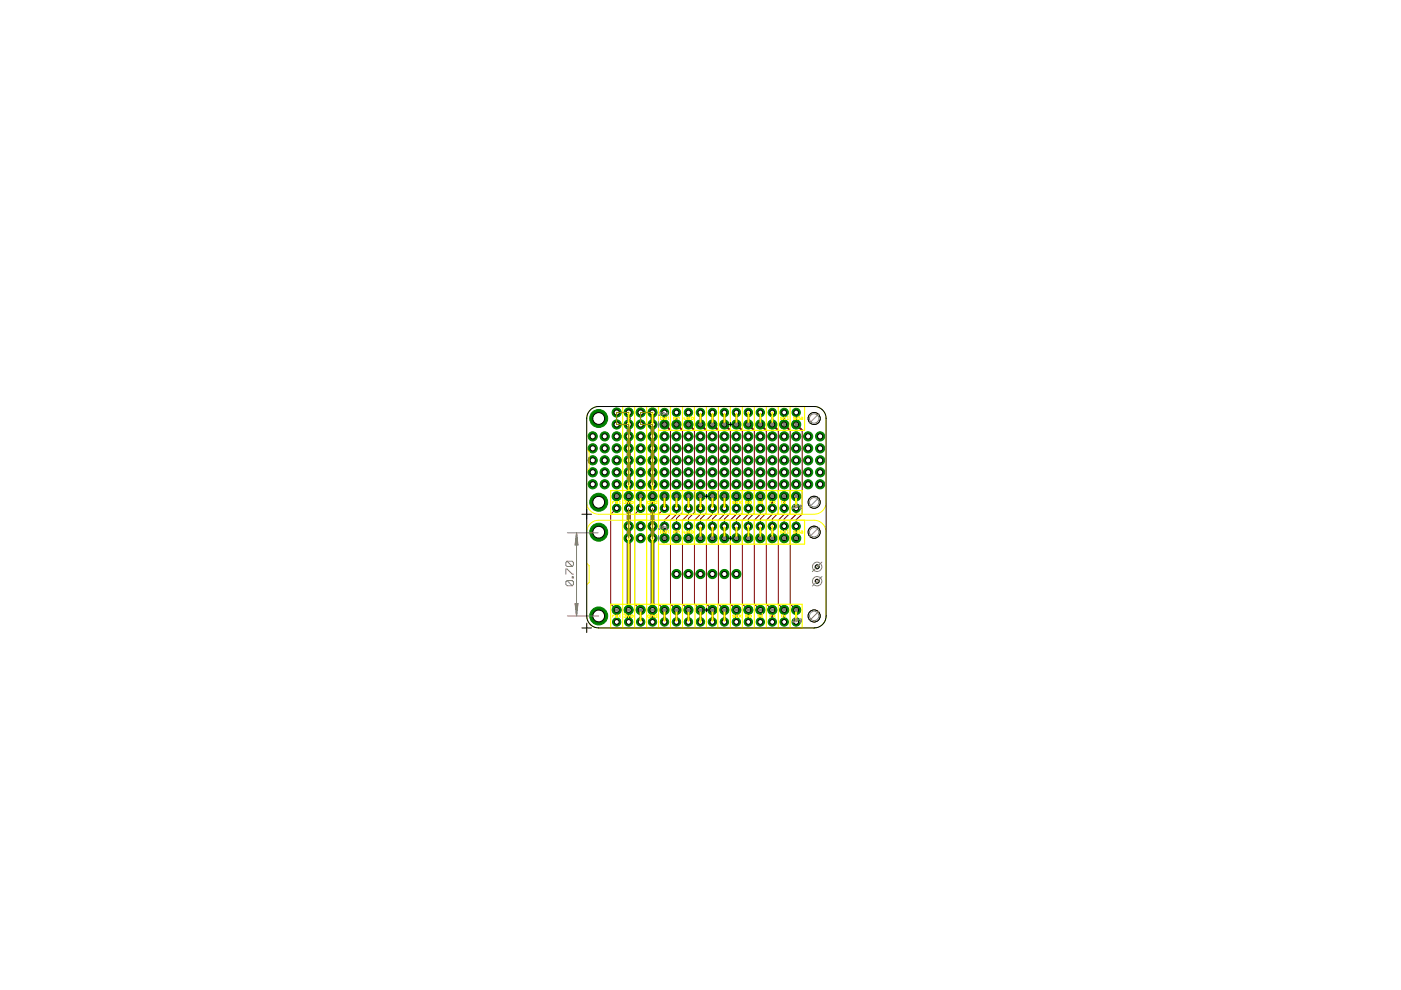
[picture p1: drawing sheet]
<svg xmlns="http://www.w3.org/2000/svg" width="297mm" height="210mm" viewBox="0 0 297 210" stroke-linecap="round" stroke-linejoin="round" font-family="sans-serif">
<g fill="none" stroke="#800000" stroke-width=".42">
<path d="M140.9 87.5v2.5l1.3 1.2M143.4 87.5v2.5l1.3 1.2M146 87.5v2.5l1.2 1.2M148.5 87.5v2.5l1.3 1.2M151 87.5v2.5l1.3 1.2M153.6 87.5v2.5l1.3 1.2M156.1 87.5v2.5l1.3 1.2M158.7 87.5v2.5l1.2 1.2M161.2 87.5v2.5l1.3 1.2M163.7 87.5v2.5l1.3 1.2M166.3 87.5v2.5l1.2 1.2M168.8 87.5v2.5l1.3 1.2"/>
<path d="M130.7 105.2v2.6M135.8 105.2v2.6M140.9 105.2v2.6M140.9 111.6v2.5M143.4 105.2v2.6M143.4 111.6v2.5M146 105.2v2.6M146 111.6v2.5M148.5 105.2v2.6M148.5 111.6v2.5M151 105.2v2.6M151 111.6v2.5"/>
<path d="M153.6 105.2v2.6M153.6 111.6v2.5M156.1 105.2v2.6M156.1 111.6v2.5M158.7 105.2v2.6M158.7 111.6v2.5M161.2 105.2v2.6M161.2 111.6v2.5M163.7 105.2v2.6M163.7 112.1v2M166.3 105.2v2.6M166.3 111.6v2.5"/>
<path d="M168.8 105.2v2.6M168.8 111.6v2.5M130.7 129.3v2.6M135.8 129.3v2.6M140.9 129.3v2.6M143.4 129.3v2.6M146 129.3v2.6M148.5 129.3v2.6M151 129.3v2.6M153.6 129.3v2.6M156.1 129.3v2.6M158.7 129.3v2.6"/>
<path d="M161.2 129.3v2.6M163.7 129.3v2.6M166.3 129.3v2.6M168.8 129.3v2.6"/>
</g>
<g fill="none" stroke="#800000" stroke-width=".21">
<path d="M142.2 91.2v17.8l-1.3 1.3v1.3M144.7 91.2v17.4l-1.3 1.3v1.7M147.2 91.2v17.4l-1.2 1.3v1.7M149.8 91.2v17.6l-1.3 1.2v1.6M152.3 91.2v17.6l-1.3 1.2v1.6M154.9 91.2v17.6l-1.3 1.2v1.6M157.4 91.2v17.6l-1.3 1.2v1.6M159.9 91.2v17.6l-1.2 1.2v1.6M162.5 91.2v17.6l-1.3 1.2v1.6M165 91.2v17.6l-1.3 1.2v2.1M167.5 91.2v17.6l-1.2 1.2v1.6M170.1 91.2v17.8l-1.3 1.2v1.4"/>
<path d="M130.7 107.8l-1.2 1.2v19.1l1.2 1.2M135.8 107.8l-1.2 1.2v19.1l1.2 1.2M140.9 107.8l-1.3 1.2v19.1l1.3 1.2M143.4 107.8v1.2l-1.2 1.3v17.8l1.2 1.2M146 107.8v1.2l-1.3 1.3v17.8l1.3 1.2M148.5 107.8v1.2l-1.3 1.3v17.8l1.3 1.2M151 107.8v1.2l-1.2 1.3v17.8l1.2 1.2M153.6 107.8v1.2l-1.3 1.3v17.8l1.3 1.2M156.1 107.8v1.2l-1.2 1.3v17.8l1.2 1.2M158.7 107.8v1.2l-1.3 1.3v17.8l1.3 1.2M161.2 107.8v1.2l-1.3 1.3v17.8l1.3 1.2M163.7 107.8v1.2l-1.2 1.3v17.8l1.2 1.2"/>
<path d="M166.3 107.8v1.2l-1.3 1.3v17.8l1.3 1.2M168.8 107.8v1.2l-1.3 1.3v17.8l1.3 1.2"/>
</g>
<path d="M133.3 87.5v44.4M138.3 87.5v44.4" fill="none" stroke="#800000" stroke-width=".83"/>
<circle cx="126.9" cy="112.8" r="1.91" fill="#008000" stroke="#008000" stroke-width=".21"/>
<circle cx="126.9" cy="112.8" r="1.25" fill="#fff" stroke="#000" stroke-width=".21"/>
<circle cx="126.9" cy="130.6" r="1.91" fill="#008000" stroke="#008000" stroke-width=".21"/>
<circle cx="126.9" cy="130.6" r="1.25" fill="#fff" stroke="#000" stroke-width=".21"/>
<circle cx="140.9" cy="111.6" r=".89" fill="#008000" stroke="#008000" stroke-width=".21"/>
<circle cx="140.9" cy="111.6" r=".51" fill="#fff" stroke="#000" stroke-width=".21"/>
<circle cx="143.4" cy="111.6" r=".89" fill="#008000" stroke="#008000" stroke-width=".21"/>
<circle cx="143.4" cy="111.6" r=".51" fill="#fff" stroke="#000" stroke-width=".21"/>
<circle cx="146" cy="111.6" r=".89" fill="#008000" stroke="#008000" stroke-width=".21"/>
<circle cx="146" cy="111.6" r=".51" fill="#fff" stroke="#000" stroke-width=".21"/>
<circle cx="148.5" cy="111.6" r=".89" fill="#008000" stroke="#008000" stroke-width=".21"/>
<circle cx="148.5" cy="111.6" r=".51" fill="#fff" stroke="#000" stroke-width=".21"/>
<circle cx="151" cy="111.6" r=".89" fill="#008000" stroke="#008000" stroke-width=".21"/>
<circle cx="151" cy="111.6" r=".51" fill="#fff" stroke="#000" stroke-width=".21"/>
<circle cx="153.6" cy="111.6" r=".89" fill="#008000" stroke="#008000" stroke-width=".21"/>
<circle cx="153.6" cy="111.6" r=".51" fill="#fff" stroke="#000" stroke-width=".21"/>
<circle cx="156.1" cy="111.6" r=".89" fill="#008000" stroke="#008000" stroke-width=".21"/>
<circle cx="156.1" cy="111.6" r=".51" fill="#fff" stroke="#000" stroke-width=".21"/>
<circle cx="158.7" cy="111.6" r=".89" fill="#008000" stroke="#008000" stroke-width=".21"/>
<circle cx="158.7" cy="111.6" r=".51" fill="#fff" stroke="#000" stroke-width=".21"/>
<circle cx="161.2" cy="111.6" r=".89" fill="#008000" stroke="#008000" stroke-width=".21"/>
<circle cx="161.2" cy="111.6" r=".51" fill="#fff" stroke="#000" stroke-width=".21"/>
<circle cx="163.7" cy="111.6" r=".89" fill="#008000" stroke="#008000" stroke-width=".21"/>
<circle cx="163.7" cy="111.6" r=".51" fill="#fff" stroke="#000" stroke-width=".21"/>
<circle cx="166.3" cy="111.6" r=".89" fill="#008000" stroke="#008000" stroke-width=".21"/>
<circle cx="166.3" cy="111.6" r=".51" fill="#fff" stroke="#000" stroke-width=".21"/>
<circle cx="168.8" cy="111.6" r=".89" fill="#008000" stroke="#008000" stroke-width=".21"/>
<circle cx="168.8" cy="111.6" r=".51" fill="#fff" stroke="#000" stroke-width=".21"/>
<circle cx="140.9" cy="131.9" r=".89" fill="#008000" stroke="#008000" stroke-width=".21"/>
<circle cx="140.9" cy="131.9" r=".51" fill="#fff" stroke="#000" stroke-width=".21"/>
<circle cx="143.4" cy="131.9" r=".89" fill="#008000" stroke="#008000" stroke-width=".21"/>
<circle cx="143.4" cy="131.9" r=".51" fill="#fff" stroke="#000" stroke-width=".21"/>
<circle cx="146" cy="131.9" r=".89" fill="#008000" stroke="#008000" stroke-width=".21"/>
<circle cx="146" cy="131.9" r=".51" fill="#fff" stroke="#000" stroke-width=".21"/>
<circle cx="148.5" cy="131.9" r=".89" fill="#008000" stroke="#008000" stroke-width=".21"/>
<circle cx="148.5" cy="131.9" r=".51" fill="#fff" stroke="#000" stroke-width=".21"/>
<circle cx="151" cy="131.9" r=".89" fill="#008000" stroke="#008000" stroke-width=".21"/>
<circle cx="151" cy="131.9" r=".51" fill="#fff" stroke="#000" stroke-width=".21"/>
<circle cx="153.6" cy="131.9" r=".89" fill="#008000" stroke="#008000" stroke-width=".21"/>
<circle cx="153.6" cy="131.9" r=".51" fill="#fff" stroke="#000" stroke-width=".21"/>
<circle cx="156.1" cy="131.9" r=".89" fill="#008000" stroke="#008000" stroke-width=".21"/>
<circle cx="156.1" cy="131.9" r=".51" fill="#fff" stroke="#000" stroke-width=".21"/>
<circle cx="158.7" cy="131.9" r=".89" fill="#008000" stroke="#008000" stroke-width=".21"/>
<circle cx="158.7" cy="131.9" r=".51" fill="#fff" stroke="#000" stroke-width=".21"/>
<circle cx="161.2" cy="131.9" r=".89" fill="#008000" stroke="#008000" stroke-width=".21"/>
<circle cx="161.2" cy="131.9" r=".51" fill="#fff" stroke="#000" stroke-width=".21"/>
<circle cx="163.7" cy="131.9" r=".89" fill="#008000" stroke="#008000" stroke-width=".21"/>
<circle cx="163.7" cy="131.9" r=".51" fill="#fff" stroke="#000" stroke-width=".21"/>
<circle cx="166.3" cy="131.9" r=".89" fill="#008000" stroke="#008000" stroke-width=".21"/>
<circle cx="166.3" cy="131.9" r=".51" fill="#fff" stroke="#000" stroke-width=".21"/>
<circle cx="168.8" cy="131.9" r=".89" fill="#008000" stroke="#008000" stroke-width=".21"/>
<circle cx="168.8" cy="131.9" r=".51" fill="#fff" stroke="#000" stroke-width=".21"/>
<circle cx="138.3" cy="131.9" r=".89" fill="#008000" stroke="#008000" stroke-width=".21"/>
<circle cx="138.3" cy="131.9" r=".51" fill="#fff" stroke="#000" stroke-width=".21"/>
<circle cx="135.8" cy="131.9" r=".89" fill="#008000" stroke="#008000" stroke-width=".21"/>
<circle cx="135.8" cy="131.9" r=".51" fill="#fff" stroke="#000" stroke-width=".21"/>
<circle cx="133.3" cy="131.9" r=".89" fill="#008000" stroke="#008000" stroke-width=".21"/>
<circle cx="133.3" cy="131.9" r=".51" fill="#fff" stroke="#000" stroke-width=".21"/>
<circle cx="130.7" cy="131.9" r=".89" fill="#008000" stroke="#008000" stroke-width=".21"/>
<circle cx="130.7" cy="131.9" r=".51" fill="#fff" stroke="#000" stroke-width=".21"/>
<circle cx="168.8" cy="129.3" r=".97" fill="#008000" stroke="#008000" stroke-width=".21"/>
<circle cx="168.8" cy="129.3" r=".51" fill="#fff" stroke="#000" stroke-width=".21"/>
<circle cx="166.3" cy="129.3" r=".97" fill="#008000" stroke="#008000" stroke-width=".21"/>
<circle cx="166.3" cy="129.3" r=".51" fill="#fff" stroke="#000" stroke-width=".21"/>
<circle cx="163.7" cy="129.3" r=".97" fill="#008000" stroke="#008000" stroke-width=".21"/>
<circle cx="163.7" cy="129.3" r=".51" fill="#fff" stroke="#000" stroke-width=".21"/>
<circle cx="161.2" cy="129.3" r=".97" fill="#008000" stroke="#008000" stroke-width=".21"/>
<circle cx="161.2" cy="129.3" r=".51" fill="#fff" stroke="#000" stroke-width=".21"/>
<circle cx="158.7" cy="129.3" r=".97" fill="#008000" stroke="#008000" stroke-width=".21"/>
<circle cx="158.7" cy="129.3" r=".51" fill="#fff" stroke="#000" stroke-width=".21"/>
<circle cx="156.1" cy="129.3" r=".97" fill="#008000" stroke="#008000" stroke-width=".21"/>
<circle cx="156.1" cy="129.3" r=".51" fill="#fff" stroke="#000" stroke-width=".21"/>
<circle cx="153.6" cy="129.3" r=".97" fill="#008000" stroke="#008000" stroke-width=".21"/>
<circle cx="153.6" cy="129.3" r=".51" fill="#fff" stroke="#000" stroke-width=".21"/>
<circle cx="151" cy="129.3" r=".97" fill="#008000" stroke="#008000" stroke-width=".21"/>
<circle cx="151" cy="129.3" r=".51" fill="#fff" stroke="#000" stroke-width=".21"/>
<circle cx="148.5" cy="129.3" r=".97" fill="#008000" stroke="#008000" stroke-width=".21"/>
<circle cx="148.5" cy="129.3" r=".51" fill="#fff" stroke="#000" stroke-width=".21"/>
<circle cx="146" cy="129.3" r=".97" fill="#008000" stroke="#008000" stroke-width=".21"/>
<circle cx="146" cy="129.3" r=".51" fill="#fff" stroke="#000" stroke-width=".21"/>
<circle cx="143.4" cy="129.3" r=".97" fill="#008000" stroke="#008000" stroke-width=".21"/>
<circle cx="143.4" cy="129.3" r=".51" fill="#fff" stroke="#000" stroke-width=".21"/>
<circle cx="140.9" cy="129.3" r=".97" fill="#008000" stroke="#008000" stroke-width=".21"/>
<circle cx="140.9" cy="129.3" r=".51" fill="#fff" stroke="#000" stroke-width=".21"/>
<circle cx="138.3" cy="129.3" r=".97" fill="#008000" stroke="#008000" stroke-width=".21"/>
<circle cx="138.3" cy="129.3" r=".51" fill="#fff" stroke="#000" stroke-width=".21"/>
<circle cx="135.8" cy="129.3" r=".97" fill="#008000" stroke="#008000" stroke-width=".21"/>
<circle cx="135.8" cy="129.3" r=".51" fill="#fff" stroke="#000" stroke-width=".21"/>
<circle cx="133.3" cy="129.3" r=".97" fill="#008000" stroke="#008000" stroke-width=".21"/>
<circle cx="133.3" cy="129.3" r=".51" fill="#fff" stroke="#000" stroke-width=".21"/>
<circle cx="130.7" cy="129.3" r=".97" fill="#008000" stroke="#008000" stroke-width=".21"/>
<circle cx="130.7" cy="129.3" r=".51" fill="#fff" stroke="#000" stroke-width=".21"/>
<circle cx="140.9" cy="114.1" r=".97" fill="#008000" stroke="#008000" stroke-width=".21"/>
<circle cx="140.9" cy="114.1" r=".51" fill="#fff" stroke="#000" stroke-width=".21"/>
<circle cx="143.4" cy="114.1" r=".97" fill="#008000" stroke="#008000" stroke-width=".21"/>
<circle cx="143.4" cy="114.1" r=".51" fill="#fff" stroke="#000" stroke-width=".21"/>
<circle cx="146" cy="114.1" r=".97" fill="#008000" stroke="#008000" stroke-width=".21"/>
<circle cx="146" cy="114.1" r=".51" fill="#fff" stroke="#000" stroke-width=".21"/>
<circle cx="148.5" cy="114.1" r=".97" fill="#008000" stroke="#008000" stroke-width=".21"/>
<circle cx="148.5" cy="114.1" r=".51" fill="#fff" stroke="#000" stroke-width=".21"/>
<circle cx="151" cy="114.1" r=".97" fill="#008000" stroke="#008000" stroke-width=".21"/>
<circle cx="151" cy="114.1" r=".51" fill="#fff" stroke="#000" stroke-width=".21"/>
<circle cx="153.6" cy="114.1" r=".97" fill="#008000" stroke="#008000" stroke-width=".21"/>
<circle cx="153.6" cy="114.1" r=".51" fill="#fff" stroke="#000" stroke-width=".21"/>
<circle cx="156.1" cy="114.1" r=".97" fill="#008000" stroke="#008000" stroke-width=".21"/>
<circle cx="156.1" cy="114.1" r=".51" fill="#fff" stroke="#000" stroke-width=".21"/>
<circle cx="158.7" cy="114.1" r=".97" fill="#008000" stroke="#008000" stroke-width=".21"/>
<circle cx="158.7" cy="114.1" r=".51" fill="#fff" stroke="#000" stroke-width=".21"/>
<circle cx="161.2" cy="114.1" r=".97" fill="#008000" stroke="#008000" stroke-width=".21"/>
<circle cx="161.2" cy="114.1" r=".51" fill="#fff" stroke="#000" stroke-width=".21"/>
<circle cx="163.7" cy="114.1" r=".97" fill="#008000" stroke="#008000" stroke-width=".21"/>
<circle cx="163.7" cy="114.1" r=".51" fill="#fff" stroke="#000" stroke-width=".21"/>
<circle cx="166.3" cy="114.1" r=".97" fill="#008000" stroke="#008000" stroke-width=".21"/>
<circle cx="166.3" cy="114.1" r=".51" fill="#fff" stroke="#000" stroke-width=".21"/>
<circle cx="168.8" cy="114.1" r=".97" fill="#008000" stroke="#008000" stroke-width=".21"/>
<circle cx="168.8" cy="114.1" r=".51" fill="#fff" stroke="#000" stroke-width=".21"/>
<circle cx="126.9" cy="88.7" r="1.91" fill="#008000" stroke="#008000" stroke-width=".21"/>
<circle cx="126.9" cy="88.7" r="1.25" fill="#fff" stroke="#000" stroke-width=".21"/>
<circle cx="126.9" cy="106.5" r="1.91" fill="#008000" stroke="#008000" stroke-width=".21"/>
<circle cx="126.9" cy="106.5" r="1.25" fill="#fff" stroke="#000" stroke-width=".21"/>
<circle cx="140.9" cy="87.5" r=".89" fill="#008000" stroke="#008000" stroke-width=".21"/>
<circle cx="140.9" cy="87.5" r=".51" fill="#fff" stroke="#000" stroke-width=".21"/>
<circle cx="143.4" cy="87.5" r=".89" fill="#008000" stroke="#008000" stroke-width=".21"/>
<circle cx="143.4" cy="87.5" r=".51" fill="#fff" stroke="#000" stroke-width=".21"/>
<circle cx="146" cy="87.5" r=".89" fill="#008000" stroke="#008000" stroke-width=".21"/>
<circle cx="146" cy="87.5" r=".51" fill="#fff" stroke="#000" stroke-width=".21"/>
<circle cx="148.5" cy="87.5" r=".89" fill="#008000" stroke="#008000" stroke-width=".21"/>
<circle cx="148.5" cy="87.5" r=".51" fill="#fff" stroke="#000" stroke-width=".21"/>
<circle cx="151" cy="87.5" r=".89" fill="#008000" stroke="#008000" stroke-width=".21"/>
<circle cx="151" cy="87.5" r=".51" fill="#fff" stroke="#000" stroke-width=".21"/>
<circle cx="153.6" cy="87.5" r=".89" fill="#008000" stroke="#008000" stroke-width=".21"/>
<circle cx="153.6" cy="87.5" r=".51" fill="#fff" stroke="#000" stroke-width=".21"/>
<circle cx="156.1" cy="87.5" r=".89" fill="#008000" stroke="#008000" stroke-width=".21"/>
<circle cx="156.1" cy="87.5" r=".51" fill="#fff" stroke="#000" stroke-width=".21"/>
<circle cx="158.7" cy="87.5" r=".89" fill="#008000" stroke="#008000" stroke-width=".21"/>
<circle cx="158.7" cy="87.5" r=".51" fill="#fff" stroke="#000" stroke-width=".21"/>
<circle cx="161.2" cy="87.5" r=".89" fill="#008000" stroke="#008000" stroke-width=".21"/>
<circle cx="161.2" cy="87.5" r=".51" fill="#fff" stroke="#000" stroke-width=".21"/>
<circle cx="163.7" cy="87.5" r=".89" fill="#008000" stroke="#008000" stroke-width=".21"/>
<circle cx="163.7" cy="87.5" r=".51" fill="#fff" stroke="#000" stroke-width=".21"/>
<circle cx="166.3" cy="87.5" r=".89" fill="#008000" stroke="#008000" stroke-width=".21"/>
<circle cx="166.3" cy="87.5" r=".51" fill="#fff" stroke="#000" stroke-width=".21"/>
<circle cx="168.8" cy="87.5" r=".89" fill="#008000" stroke="#008000" stroke-width=".21"/>
<circle cx="168.8" cy="87.5" r=".51" fill="#fff" stroke="#000" stroke-width=".21"/>
<circle cx="140.9" cy="107.8" r=".89" fill="#008000" stroke="#008000" stroke-width=".21"/>
<circle cx="140.9" cy="107.8" r=".51" fill="#fff" stroke="#000" stroke-width=".21"/>
<circle cx="143.4" cy="107.8" r=".89" fill="#008000" stroke="#008000" stroke-width=".21"/>
<circle cx="143.4" cy="107.8" r=".51" fill="#fff" stroke="#000" stroke-width=".21"/>
<circle cx="146" cy="107.8" r=".89" fill="#008000" stroke="#008000" stroke-width=".21"/>
<circle cx="146" cy="107.8" r=".51" fill="#fff" stroke="#000" stroke-width=".21"/>
<circle cx="148.5" cy="107.8" r=".89" fill="#008000" stroke="#008000" stroke-width=".21"/>
<circle cx="148.5" cy="107.8" r=".51" fill="#fff" stroke="#000" stroke-width=".21"/>
<circle cx="151" cy="107.8" r=".89" fill="#008000" stroke="#008000" stroke-width=".21"/>
<circle cx="151" cy="107.8" r=".51" fill="#fff" stroke="#000" stroke-width=".21"/>
<circle cx="153.6" cy="107.8" r=".89" fill="#008000" stroke="#008000" stroke-width=".21"/>
<circle cx="153.6" cy="107.8" r=".51" fill="#fff" stroke="#000" stroke-width=".21"/>
<circle cx="156.1" cy="107.8" r=".89" fill="#008000" stroke="#008000" stroke-width=".21"/>
<circle cx="156.1" cy="107.8" r=".51" fill="#fff" stroke="#000" stroke-width=".21"/>
<circle cx="158.7" cy="107.8" r=".89" fill="#008000" stroke="#008000" stroke-width=".21"/>
<circle cx="158.7" cy="107.8" r=".51" fill="#fff" stroke="#000" stroke-width=".21"/>
<circle cx="161.2" cy="107.8" r=".89" fill="#008000" stroke="#008000" stroke-width=".21"/>
<circle cx="161.2" cy="107.8" r=".51" fill="#fff" stroke="#000" stroke-width=".21"/>
<circle cx="163.7" cy="107.8" r=".89" fill="#008000" stroke="#008000" stroke-width=".21"/>
<circle cx="163.7" cy="107.8" r=".51" fill="#fff" stroke="#000" stroke-width=".21"/>
<circle cx="166.3" cy="107.8" r=".89" fill="#008000" stroke="#008000" stroke-width=".21"/>
<circle cx="166.3" cy="107.8" r=".51" fill="#fff" stroke="#000" stroke-width=".21"/>
<circle cx="168.8" cy="107.8" r=".89" fill="#008000" stroke="#008000" stroke-width=".21"/>
<circle cx="168.8" cy="107.8" r=".51" fill="#fff" stroke="#000" stroke-width=".21"/>
<circle cx="138.3" cy="107.8" r=".89" fill="#008000" stroke="#008000" stroke-width=".21"/>
<circle cx="138.3" cy="107.8" r=".51" fill="#fff" stroke="#000" stroke-width=".21"/>
<circle cx="135.8" cy="107.8" r=".89" fill="#008000" stroke="#008000" stroke-width=".21"/>
<circle cx="135.8" cy="107.8" r=".51" fill="#fff" stroke="#000" stroke-width=".21"/>
<circle cx="133.3" cy="107.8" r=".89" fill="#008000" stroke="#008000" stroke-width=".21"/>
<circle cx="133.3" cy="107.8" r=".51" fill="#fff" stroke="#000" stroke-width=".21"/>
<circle cx="130.7" cy="107.8" r=".89" fill="#008000" stroke="#008000" stroke-width=".21"/>
<circle cx="130.7" cy="107.8" r=".51" fill="#fff" stroke="#000" stroke-width=".21"/>
<circle cx="168.8" cy="105.2" r=".97" fill="#008000" stroke="#008000" stroke-width=".21"/>
<circle cx="168.8" cy="105.2" r=".51" fill="#fff" stroke="#000" stroke-width=".21"/>
<circle cx="166.3" cy="105.2" r=".97" fill="#008000" stroke="#008000" stroke-width=".21"/>
<circle cx="166.3" cy="105.2" r=".51" fill="#fff" stroke="#000" stroke-width=".21"/>
<circle cx="163.7" cy="105.2" r=".97" fill="#008000" stroke="#008000" stroke-width=".21"/>
<circle cx="163.7" cy="105.2" r=".51" fill="#fff" stroke="#000" stroke-width=".21"/>
<circle cx="161.2" cy="105.2" r=".97" fill="#008000" stroke="#008000" stroke-width=".21"/>
<circle cx="161.2" cy="105.2" r=".51" fill="#fff" stroke="#000" stroke-width=".21"/>
<circle cx="158.7" cy="105.2" r=".97" fill="#008000" stroke="#008000" stroke-width=".21"/>
<circle cx="158.7" cy="105.2" r=".51" fill="#fff" stroke="#000" stroke-width=".21"/>
<circle cx="156.1" cy="105.2" r=".97" fill="#008000" stroke="#008000" stroke-width=".21"/>
<circle cx="156.1" cy="105.2" r=".51" fill="#fff" stroke="#000" stroke-width=".21"/>
<circle cx="153.6" cy="105.2" r=".97" fill="#008000" stroke="#008000" stroke-width=".21"/>
<circle cx="153.6" cy="105.2" r=".51" fill="#fff" stroke="#000" stroke-width=".21"/>
<circle cx="151" cy="105.2" r=".97" fill="#008000" stroke="#008000" stroke-width=".21"/>
<circle cx="151" cy="105.2" r=".51" fill="#fff" stroke="#000" stroke-width=".21"/>
<circle cx="148.5" cy="105.2" r=".97" fill="#008000" stroke="#008000" stroke-width=".21"/>
<circle cx="148.5" cy="105.2" r=".51" fill="#fff" stroke="#000" stroke-width=".21"/>
<circle cx="146" cy="105.2" r=".97" fill="#008000" stroke="#008000" stroke-width=".21"/>
<circle cx="146" cy="105.2" r=".51" fill="#fff" stroke="#000" stroke-width=".21"/>
<circle cx="143.4" cy="105.2" r=".97" fill="#008000" stroke="#008000" stroke-width=".21"/>
<circle cx="143.4" cy="105.2" r=".51" fill="#fff" stroke="#000" stroke-width=".21"/>
<circle cx="140.9" cy="105.2" r=".97" fill="#008000" stroke="#008000" stroke-width=".21"/>
<circle cx="140.9" cy="105.2" r=".51" fill="#fff" stroke="#000" stroke-width=".21"/>
<circle cx="138.3" cy="105.2" r=".97" fill="#008000" stroke="#008000" stroke-width=".21"/>
<circle cx="138.3" cy="105.2" r=".51" fill="#fff" stroke="#000" stroke-width=".21"/>
<circle cx="135.8" cy="105.2" r=".97" fill="#008000" stroke="#008000" stroke-width=".21"/>
<circle cx="135.8" cy="105.2" r=".51" fill="#fff" stroke="#000" stroke-width=".21"/>
<circle cx="133.3" cy="105.2" r=".97" fill="#008000" stroke="#008000" stroke-width=".21"/>
<circle cx="133.3" cy="105.2" r=".51" fill="#fff" stroke="#000" stroke-width=".21"/>
<circle cx="130.7" cy="105.2" r=".97" fill="#008000" stroke="#008000" stroke-width=".21"/>
<circle cx="130.7" cy="105.2" r=".51" fill="#fff" stroke="#000" stroke-width=".21"/>
<circle cx="140.9" cy="90" r=".97" fill="#008000" stroke="#008000" stroke-width=".21"/>
<circle cx="140.9" cy="90" r=".51" fill="#fff" stroke="#000" stroke-width=".21"/>
<circle cx="143.4" cy="90" r=".97" fill="#008000" stroke="#008000" stroke-width=".21"/>
<circle cx="143.4" cy="90" r=".51" fill="#fff" stroke="#000" stroke-width=".21"/>
<circle cx="146" cy="90" r=".97" fill="#008000" stroke="#008000" stroke-width=".21"/>
<circle cx="146" cy="90" r=".51" fill="#fff" stroke="#000" stroke-width=".21"/>
<circle cx="148.5" cy="90" r=".97" fill="#008000" stroke="#008000" stroke-width=".21"/>
<circle cx="148.5" cy="90" r=".51" fill="#fff" stroke="#000" stroke-width=".21"/>
<circle cx="151" cy="90" r=".97" fill="#008000" stroke="#008000" stroke-width=".21"/>
<circle cx="151" cy="90" r=".51" fill="#fff" stroke="#000" stroke-width=".21"/>
<circle cx="153.6" cy="90" r=".97" fill="#008000" stroke="#008000" stroke-width=".21"/>
<circle cx="153.6" cy="90" r=".51" fill="#fff" stroke="#000" stroke-width=".21"/>
<circle cx="156.1" cy="90" r=".97" fill="#008000" stroke="#008000" stroke-width=".21"/>
<circle cx="156.1" cy="90" r=".51" fill="#fff" stroke="#000" stroke-width=".21"/>
<circle cx="158.7" cy="90" r=".97" fill="#008000" stroke="#008000" stroke-width=".21"/>
<circle cx="158.7" cy="90" r=".51" fill="#fff" stroke="#000" stroke-width=".21"/>
<circle cx="161.2" cy="90" r=".97" fill="#008000" stroke="#008000" stroke-width=".21"/>
<circle cx="161.2" cy="90" r=".51" fill="#fff" stroke="#000" stroke-width=".21"/>
<circle cx="163.7" cy="90" r=".97" fill="#008000" stroke="#008000" stroke-width=".21"/>
<circle cx="163.7" cy="90" r=".51" fill="#fff" stroke="#000" stroke-width=".21"/>
<circle cx="166.3" cy="90" r=".97" fill="#008000" stroke="#008000" stroke-width=".21"/>
<circle cx="166.3" cy="90" r=".51" fill="#fff" stroke="#000" stroke-width=".21"/>
<circle cx="168.8" cy="90" r=".97" fill="#008000" stroke="#008000" stroke-width=".21"/>
<circle cx="168.8" cy="90" r=".51" fill="#fff" stroke="#000" stroke-width=".21"/>
<circle cx="143.4" cy="121.7" r=".97" fill="#008000" stroke="#008000" stroke-width=".21"/>
<circle cx="143.4" cy="121.7" r=".55" fill="#fff" stroke="#000" stroke-width=".21"/>
<circle cx="146" cy="121.7" r=".97" fill="#008000" stroke="#008000" stroke-width=".21"/>
<circle cx="146" cy="121.7" r=".55" fill="#fff" stroke="#000" stroke-width=".21"/>
<circle cx="148.5" cy="121.7" r=".97" fill="#008000" stroke="#008000" stroke-width=".21"/>
<circle cx="148.5" cy="121.7" r=".55" fill="#fff" stroke="#000" stroke-width=".21"/>
<circle cx="135.8" cy="87.5" r=".97" fill="#008000" stroke="#008000" stroke-width=".21"/>
<circle cx="135.8" cy="87.5" r=".55" fill="#fff" stroke="#000" stroke-width=".21"/>
<circle cx="138.3" cy="87.5" r=".97" fill="#008000" stroke="#008000" stroke-width=".21"/>
<circle cx="138.3" cy="87.5" r=".55" fill="#fff" stroke="#000" stroke-width=".21"/>
<circle cx="135.8" cy="90" r=".97" fill="#008000" stroke="#008000" stroke-width=".21"/>
<circle cx="135.8" cy="90" r=".55" fill="#fff" stroke="#000" stroke-width=".21"/>
<circle cx="138.3" cy="90" r=".97" fill="#008000" stroke="#008000" stroke-width=".21"/>
<circle cx="138.3" cy="90" r=".55" fill="#fff" stroke="#000" stroke-width=".21"/>
<circle cx="138.3" cy="111.6" r=".97" fill="#008000" stroke="#008000" stroke-width=".21"/>
<circle cx="138.3" cy="111.6" r=".55" fill="#fff" stroke="#000" stroke-width=".21"/>
<circle cx="138.3" cy="114.1" r=".97" fill="#008000" stroke="#008000" stroke-width=".21"/>
<circle cx="138.3" cy="114.1" r=".55" fill="#fff" stroke="#000" stroke-width=".21"/>
<circle cx="138.3" cy="92.5" r=".97" fill="#008000" stroke="#008000" stroke-width=".21"/>
<circle cx="138.3" cy="92.5" r=".55" fill="#fff" stroke="#000" stroke-width=".21"/>
<circle cx="138.3" cy="95.1" r=".97" fill="#008000" stroke="#008000" stroke-width=".21"/>
<circle cx="138.3" cy="95.1" r=".55" fill="#fff" stroke="#000" stroke-width=".21"/>
<circle cx="138.3" cy="97.6" r=".97" fill="#008000" stroke="#008000" stroke-width=".21"/>
<circle cx="138.3" cy="97.6" r=".55" fill="#fff" stroke="#000" stroke-width=".21"/>
<circle cx="138.3" cy="100.1" r=".97" fill="#008000" stroke="#008000" stroke-width=".21"/>
<circle cx="138.3" cy="100.1" r=".55" fill="#fff" stroke="#000" stroke-width=".21"/>
<circle cx="138.3" cy="102.7" r=".97" fill="#008000" stroke="#008000" stroke-width=".21"/>
<circle cx="138.3" cy="102.7" r=".55" fill="#fff" stroke="#000" stroke-width=".21"/>
<circle cx="151" cy="121.7" r=".97" fill="#008000" stroke="#008000" stroke-width=".21"/>
<circle cx="151" cy="121.7" r=".55" fill="#fff" stroke="#000" stroke-width=".21"/>
<circle cx="153.6" cy="121.7" r=".97" fill="#008000" stroke="#008000" stroke-width=".21"/>
<circle cx="153.6" cy="121.7" r=".55" fill="#fff" stroke="#000" stroke-width=".21"/>
<circle cx="156.1" cy="121.7" r=".97" fill="#008000" stroke="#008000" stroke-width=".21"/>
<circle cx="156.1" cy="121.7" r=".55" fill="#fff" stroke="#000" stroke-width=".21"/>
<circle cx="130.7" cy="87.5" r=".97" fill="#008000" stroke="#008000" stroke-width=".21"/>
<circle cx="130.7" cy="87.5" r=".55" fill="#fff" stroke="#000" stroke-width=".21"/>
<circle cx="133.3" cy="87.5" r=".97" fill="#008000" stroke="#008000" stroke-width=".21"/>
<circle cx="133.3" cy="87.5" r=".55" fill="#fff" stroke="#000" stroke-width=".21"/>
<circle cx="130.7" cy="90" r=".97" fill="#008000" stroke="#008000" stroke-width=".21"/>
<circle cx="130.7" cy="90" r=".55" fill="#fff" stroke="#000" stroke-width=".21"/>
<circle cx="133.3" cy="90" r=".97" fill="#008000" stroke="#008000" stroke-width=".21"/>
<circle cx="133.3" cy="90" r=".55" fill="#fff" stroke="#000" stroke-width=".21"/>
<circle cx="133.3" cy="111.6" r=".97" fill="#008000" stroke="#008000" stroke-width=".21"/>
<circle cx="133.3" cy="111.6" r=".55" fill="#fff" stroke="#000" stroke-width=".21"/>
<circle cx="133.3" cy="114.1" r=".97" fill="#008000" stroke="#008000" stroke-width=".21"/>
<circle cx="133.3" cy="114.1" r=".55" fill="#fff" stroke="#000" stroke-width=".21"/>
<circle cx="133.3" cy="92.5" r=".97" fill="#008000" stroke="#008000" stroke-width=".21"/>
<circle cx="133.3" cy="92.5" r=".55" fill="#fff" stroke="#000" stroke-width=".21"/>
<circle cx="133.3" cy="95.1" r=".97" fill="#008000" stroke="#008000" stroke-width=".21"/>
<circle cx="133.3" cy="95.1" r=".55" fill="#fff" stroke="#000" stroke-width=".21"/>
<circle cx="133.3" cy="97.6" r=".97" fill="#008000" stroke="#008000" stroke-width=".21"/>
<circle cx="133.3" cy="97.6" r=".55" fill="#fff" stroke="#000" stroke-width=".21"/>
<circle cx="133.3" cy="100.1" r=".97" fill="#008000" stroke="#008000" stroke-width=".21"/>
<circle cx="133.3" cy="100.1" r=".55" fill="#fff" stroke="#000" stroke-width=".21"/>
<circle cx="133.3" cy="102.7" r=".97" fill="#008000" stroke="#008000" stroke-width=".21"/>
<circle cx="133.3" cy="102.7" r=".55" fill="#fff" stroke="#000" stroke-width=".21"/>
<circle cx="135.8" cy="111.6" r=".97" fill="#008000" stroke="#008000" stroke-width=".21"/>
<circle cx="135.8" cy="111.6" r=".55" fill="#fff" stroke="#000" stroke-width=".21"/>
<circle cx="135.8" cy="114.1" r=".97" fill="#008000" stroke="#008000" stroke-width=".21"/>
<circle cx="135.8" cy="114.1" r=".55" fill="#fff" stroke="#000" stroke-width=".21"/>
<circle cx="168.8" cy="102.7" r=".97" fill="#008000" stroke="#008000" stroke-width=".21"/>
<circle cx="168.8" cy="102.7" r=".55" fill="#fff" stroke="#000" stroke-width=".21"/>
<circle cx="168.8" cy="100.1" r=".97" fill="#008000" stroke="#008000" stroke-width=".21"/>
<circle cx="168.8" cy="100.1" r=".55" fill="#fff" stroke="#000" stroke-width=".21"/>
<circle cx="168.8" cy="97.6" r=".97" fill="#008000" stroke="#008000" stroke-width=".21"/>
<circle cx="168.8" cy="97.6" r=".55" fill="#fff" stroke="#000" stroke-width=".21"/>
<circle cx="168.8" cy="95.1" r=".97" fill="#008000" stroke="#008000" stroke-width=".21"/>
<circle cx="168.8" cy="95.1" r=".55" fill="#fff" stroke="#000" stroke-width=".21"/>
<circle cx="168.8" cy="92.5" r=".97" fill="#008000" stroke="#008000" stroke-width=".21"/>
<circle cx="168.8" cy="92.5" r=".55" fill="#fff" stroke="#000" stroke-width=".21"/>
<circle cx="166.3" cy="92.5" r=".97" fill="#008000" stroke="#008000" stroke-width=".21"/>
<circle cx="166.3" cy="92.5" r=".55" fill="#fff" stroke="#000" stroke-width=".21"/>
<circle cx="166.3" cy="95.1" r=".97" fill="#008000" stroke="#008000" stroke-width=".21"/>
<circle cx="166.3" cy="95.1" r=".55" fill="#fff" stroke="#000" stroke-width=".21"/>
<circle cx="166.3" cy="97.6" r=".97" fill="#008000" stroke="#008000" stroke-width=".21"/>
<circle cx="166.3" cy="97.6" r=".55" fill="#fff" stroke="#000" stroke-width=".21"/>
<circle cx="166.3" cy="100.1" r=".97" fill="#008000" stroke="#008000" stroke-width=".21"/>
<circle cx="166.3" cy="100.1" r=".55" fill="#fff" stroke="#000" stroke-width=".21"/>
<circle cx="166.3" cy="102.7" r=".97" fill="#008000" stroke="#008000" stroke-width=".21"/>
<circle cx="166.3" cy="102.7" r=".55" fill="#fff" stroke="#000" stroke-width=".21"/>
<circle cx="171.3" cy="102.7" r=".97" fill="#008000" stroke="#008000" stroke-width=".21"/>
<circle cx="171.3" cy="102.7" r=".55" fill="#fff" stroke="#000" stroke-width=".21"/>
<circle cx="171.3" cy="100.1" r=".97" fill="#008000" stroke="#008000" stroke-width=".21"/>
<circle cx="171.3" cy="100.1" r=".55" fill="#fff" stroke="#000" stroke-width=".21"/>
<circle cx="171.3" cy="97.6" r=".97" fill="#008000" stroke="#008000" stroke-width=".21"/>
<circle cx="171.3" cy="97.6" r=".55" fill="#fff" stroke="#000" stroke-width=".21"/>
<circle cx="171.3" cy="95.1" r=".97" fill="#008000" stroke="#008000" stroke-width=".21"/>
<circle cx="171.3" cy="95.1" r=".55" fill="#fff" stroke="#000" stroke-width=".21"/>
<circle cx="171.3" cy="92.5" r=".97" fill="#008000" stroke="#008000" stroke-width=".21"/>
<circle cx="171.3" cy="92.5" r=".55" fill="#fff" stroke="#000" stroke-width=".21"/>
<circle cx="173.9" cy="92.5" r=".97" fill="#008000" stroke="#008000" stroke-width=".21"/>
<circle cx="173.9" cy="92.5" r=".55" fill="#fff" stroke="#000" stroke-width=".21"/>
<circle cx="173.9" cy="95.1" r=".97" fill="#008000" stroke="#008000" stroke-width=".21"/>
<circle cx="173.9" cy="95.1" r=".55" fill="#fff" stroke="#000" stroke-width=".21"/>
<circle cx="173.9" cy="97.6" r=".97" fill="#008000" stroke="#008000" stroke-width=".21"/>
<circle cx="173.9" cy="97.6" r=".55" fill="#fff" stroke="#000" stroke-width=".21"/>
<circle cx="173.9" cy="100.1" r=".97" fill="#008000" stroke="#008000" stroke-width=".21"/>
<circle cx="173.9" cy="100.1" r=".55" fill="#fff" stroke="#000" stroke-width=".21"/>
<circle cx="173.9" cy="102.7" r=".97" fill="#008000" stroke="#008000" stroke-width=".21"/>
<circle cx="173.9" cy="102.7" r=".55" fill="#fff" stroke="#000" stroke-width=".21"/>
<circle cx="163.7" cy="102.7" r=".97" fill="#008000" stroke="#008000" stroke-width=".21"/>
<circle cx="163.7" cy="102.7" r=".55" fill="#fff" stroke="#000" stroke-width=".21"/>
<circle cx="163.7" cy="100.1" r=".97" fill="#008000" stroke="#008000" stroke-width=".21"/>
<circle cx="163.7" cy="100.1" r=".55" fill="#fff" stroke="#000" stroke-width=".21"/>
<circle cx="163.7" cy="97.6" r=".97" fill="#008000" stroke="#008000" stroke-width=".21"/>
<circle cx="163.7" cy="97.6" r=".55" fill="#fff" stroke="#000" stroke-width=".21"/>
<circle cx="163.7" cy="95.1" r=".97" fill="#008000" stroke="#008000" stroke-width=".21"/>
<circle cx="163.7" cy="95.1" r=".55" fill="#fff" stroke="#000" stroke-width=".21"/>
<circle cx="163.7" cy="92.5" r=".97" fill="#008000" stroke="#008000" stroke-width=".21"/>
<circle cx="163.7" cy="92.5" r=".55" fill="#fff" stroke="#000" stroke-width=".21"/>
<circle cx="161.2" cy="92.5" r=".97" fill="#008000" stroke="#008000" stroke-width=".21"/>
<circle cx="161.2" cy="92.5" r=".55" fill="#fff" stroke="#000" stroke-width=".21"/>
<circle cx="161.2" cy="95.1" r=".97" fill="#008000" stroke="#008000" stroke-width=".21"/>
<circle cx="161.2" cy="95.1" r=".55" fill="#fff" stroke="#000" stroke-width=".21"/>
<circle cx="161.2" cy="97.6" r=".97" fill="#008000" stroke="#008000" stroke-width=".21"/>
<circle cx="161.2" cy="97.6" r=".55" fill="#fff" stroke="#000" stroke-width=".21"/>
<circle cx="161.2" cy="100.1" r=".97" fill="#008000" stroke="#008000" stroke-width=".21"/>
<circle cx="161.2" cy="100.1" r=".55" fill="#fff" stroke="#000" stroke-width=".21"/>
<circle cx="161.2" cy="102.7" r=".97" fill="#008000" stroke="#008000" stroke-width=".21"/>
<circle cx="161.2" cy="102.7" r=".55" fill="#fff" stroke="#000" stroke-width=".21"/>
<circle cx="158.7" cy="102.7" r=".97" fill="#008000" stroke="#008000" stroke-width=".21"/>
<circle cx="158.7" cy="102.7" r=".55" fill="#fff" stroke="#000" stroke-width=".21"/>
<circle cx="158.7" cy="100.1" r=".97" fill="#008000" stroke="#008000" stroke-width=".21"/>
<circle cx="158.7" cy="100.1" r=".55" fill="#fff" stroke="#000" stroke-width=".21"/>
<circle cx="158.7" cy="97.6" r=".97" fill="#008000" stroke="#008000" stroke-width=".21"/>
<circle cx="158.7" cy="97.6" r=".55" fill="#fff" stroke="#000" stroke-width=".21"/>
<circle cx="158.7" cy="95.1" r=".97" fill="#008000" stroke="#008000" stroke-width=".21"/>
<circle cx="158.7" cy="95.1" r=".55" fill="#fff" stroke="#000" stroke-width=".21"/>
<circle cx="158.7" cy="92.5" r=".97" fill="#008000" stroke="#008000" stroke-width=".21"/>
<circle cx="158.7" cy="92.5" r=".55" fill="#fff" stroke="#000" stroke-width=".21"/>
<circle cx="156.1" cy="92.5" r=".97" fill="#008000" stroke="#008000" stroke-width=".21"/>
<circle cx="156.1" cy="92.5" r=".55" fill="#fff" stroke="#000" stroke-width=".21"/>
<circle cx="156.1" cy="95.1" r=".97" fill="#008000" stroke="#008000" stroke-width=".21"/>
<circle cx="156.1" cy="95.1" r=".55" fill="#fff" stroke="#000" stroke-width=".21"/>
<circle cx="156.1" cy="97.6" r=".97" fill="#008000" stroke="#008000" stroke-width=".21"/>
<circle cx="156.1" cy="97.6" r=".55" fill="#fff" stroke="#000" stroke-width=".21"/>
<circle cx="156.1" cy="100.1" r=".97" fill="#008000" stroke="#008000" stroke-width=".21"/>
<circle cx="156.1" cy="100.1" r=".55" fill="#fff" stroke="#000" stroke-width=".21"/>
<circle cx="156.1" cy="102.7" r=".97" fill="#008000" stroke="#008000" stroke-width=".21"/>
<circle cx="156.1" cy="102.7" r=".55" fill="#fff" stroke="#000" stroke-width=".21"/>
<circle cx="153.6" cy="102.7" r=".97" fill="#008000" stroke="#008000" stroke-width=".21"/>
<circle cx="153.6" cy="102.7" r=".55" fill="#fff" stroke="#000" stroke-width=".21"/>
<circle cx="153.6" cy="100.1" r=".97" fill="#008000" stroke="#008000" stroke-width=".21"/>
<circle cx="153.6" cy="100.1" r=".55" fill="#fff" stroke="#000" stroke-width=".21"/>
<circle cx="153.6" cy="97.6" r=".97" fill="#008000" stroke="#008000" stroke-width=".21"/>
<circle cx="153.6" cy="97.6" r=".55" fill="#fff" stroke="#000" stroke-width=".21"/>
<circle cx="153.6" cy="95.1" r=".97" fill="#008000" stroke="#008000" stroke-width=".21"/>
<circle cx="153.6" cy="95.1" r=".55" fill="#fff" stroke="#000" stroke-width=".21"/>
<circle cx="153.6" cy="92.5" r=".97" fill="#008000" stroke="#008000" stroke-width=".21"/>
<circle cx="153.6" cy="92.5" r=".55" fill="#fff" stroke="#000" stroke-width=".21"/>
<circle cx="151" cy="92.5" r=".97" fill="#008000" stroke="#008000" stroke-width=".21"/>
<circle cx="151" cy="92.5" r=".55" fill="#fff" stroke="#000" stroke-width=".21"/>
<circle cx="151" cy="95.1" r=".97" fill="#008000" stroke="#008000" stroke-width=".21"/>
<circle cx="151" cy="95.1" r=".55" fill="#fff" stroke="#000" stroke-width=".21"/>
<circle cx="151" cy="97.6" r=".97" fill="#008000" stroke="#008000" stroke-width=".21"/>
<circle cx="151" cy="97.6" r=".55" fill="#fff" stroke="#000" stroke-width=".21"/>
<circle cx="151" cy="100.1" r=".97" fill="#008000" stroke="#008000" stroke-width=".21"/>
<circle cx="151" cy="100.1" r=".55" fill="#fff" stroke="#000" stroke-width=".21"/>
<circle cx="151" cy="102.7" r=".97" fill="#008000" stroke="#008000" stroke-width=".21"/>
<circle cx="151" cy="102.7" r=".55" fill="#fff" stroke="#000" stroke-width=".21"/>
<circle cx="148.5" cy="102.7" r=".97" fill="#008000" stroke="#008000" stroke-width=".21"/>
<circle cx="148.5" cy="102.7" r=".55" fill="#fff" stroke="#000" stroke-width=".21"/>
<circle cx="148.5" cy="100.1" r=".97" fill="#008000" stroke="#008000" stroke-width=".21"/>
<circle cx="148.5" cy="100.1" r=".55" fill="#fff" stroke="#000" stroke-width=".21"/>
<circle cx="148.5" cy="97.6" r=".97" fill="#008000" stroke="#008000" stroke-width=".21"/>
<circle cx="148.5" cy="97.6" r=".55" fill="#fff" stroke="#000" stroke-width=".21"/>
<circle cx="148.5" cy="95.1" r=".97" fill="#008000" stroke="#008000" stroke-width=".21"/>
<circle cx="148.5" cy="95.1" r=".55" fill="#fff" stroke="#000" stroke-width=".21"/>
<circle cx="148.5" cy="92.5" r=".97" fill="#008000" stroke="#008000" stroke-width=".21"/>
<circle cx="148.5" cy="92.5" r=".55" fill="#fff" stroke="#000" stroke-width=".21"/>
<circle cx="146" cy="92.5" r=".97" fill="#008000" stroke="#008000" stroke-width=".21"/>
<circle cx="146" cy="92.5" r=".55" fill="#fff" stroke="#000" stroke-width=".21"/>
<circle cx="146" cy="95.1" r=".97" fill="#008000" stroke="#008000" stroke-width=".21"/>
<circle cx="146" cy="95.1" r=".55" fill="#fff" stroke="#000" stroke-width=".21"/>
<circle cx="146" cy="97.6" r=".97" fill="#008000" stroke="#008000" stroke-width=".21"/>
<circle cx="146" cy="97.6" r=".55" fill="#fff" stroke="#000" stroke-width=".21"/>
<circle cx="146" cy="100.1" r=".97" fill="#008000" stroke="#008000" stroke-width=".21"/>
<circle cx="146" cy="100.1" r=".55" fill="#fff" stroke="#000" stroke-width=".21"/>
<circle cx="146" cy="102.7" r=".97" fill="#008000" stroke="#008000" stroke-width=".21"/>
<circle cx="146" cy="102.7" r=".55" fill="#fff" stroke="#000" stroke-width=".21"/>
<circle cx="143.4" cy="102.7" r=".97" fill="#008000" stroke="#008000" stroke-width=".21"/>
<circle cx="143.4" cy="102.7" r=".55" fill="#fff" stroke="#000" stroke-width=".21"/>
<circle cx="143.4" cy="100.1" r=".97" fill="#008000" stroke="#008000" stroke-width=".21"/>
<circle cx="143.4" cy="100.1" r=".55" fill="#fff" stroke="#000" stroke-width=".21"/>
<circle cx="143.4" cy="97.6" r=".97" fill="#008000" stroke="#008000" stroke-width=".21"/>
<circle cx="143.4" cy="97.6" r=".55" fill="#fff" stroke="#000" stroke-width=".21"/>
<circle cx="143.4" cy="95.1" r=".97" fill="#008000" stroke="#008000" stroke-width=".21"/>
<circle cx="143.4" cy="95.1" r=".55" fill="#fff" stroke="#000" stroke-width=".21"/>
<circle cx="143.4" cy="92.5" r=".97" fill="#008000" stroke="#008000" stroke-width=".21"/>
<circle cx="143.4" cy="92.5" r=".55" fill="#fff" stroke="#000" stroke-width=".21"/>
<circle cx="140.9" cy="92.5" r=".97" fill="#008000" stroke="#008000" stroke-width=".21"/>
<circle cx="140.9" cy="92.5" r=".55" fill="#fff" stroke="#000" stroke-width=".21"/>
<circle cx="140.9" cy="95.1" r=".97" fill="#008000" stroke="#008000" stroke-width=".21"/>
<circle cx="140.9" cy="95.1" r=".55" fill="#fff" stroke="#000" stroke-width=".21"/>
<circle cx="140.9" cy="97.6" r=".97" fill="#008000" stroke="#008000" stroke-width=".21"/>
<circle cx="140.9" cy="97.6" r=".55" fill="#fff" stroke="#000" stroke-width=".21"/>
<circle cx="140.9" cy="100.1" r=".97" fill="#008000" stroke="#008000" stroke-width=".21"/>
<circle cx="140.9" cy="100.1" r=".55" fill="#fff" stroke="#000" stroke-width=".21"/>
<circle cx="140.9" cy="102.7" r=".97" fill="#008000" stroke="#008000" stroke-width=".21"/>
<circle cx="140.9" cy="102.7" r=".55" fill="#fff" stroke="#000" stroke-width=".21"/>
<circle cx="135.8" cy="102.7" r=".97" fill="#008000" stroke="#008000" stroke-width=".21"/>
<circle cx="135.8" cy="102.7" r=".55" fill="#fff" stroke="#000" stroke-width=".21"/>
<circle cx="135.8" cy="100.1" r=".97" fill="#008000" stroke="#008000" stroke-width=".21"/>
<circle cx="135.8" cy="100.1" r=".55" fill="#fff" stroke="#000" stroke-width=".21"/>
<circle cx="135.8" cy="97.6" r=".97" fill="#008000" stroke="#008000" stroke-width=".21"/>
<circle cx="135.8" cy="97.6" r=".55" fill="#fff" stroke="#000" stroke-width=".21"/>
<circle cx="135.8" cy="95.1" r=".97" fill="#008000" stroke="#008000" stroke-width=".21"/>
<circle cx="135.8" cy="95.1" r=".55" fill="#fff" stroke="#000" stroke-width=".21"/>
<circle cx="135.8" cy="92.5" r=".97" fill="#008000" stroke="#008000" stroke-width=".21"/>
<circle cx="135.8" cy="92.5" r=".55" fill="#fff" stroke="#000" stroke-width=".21"/>
<circle cx="130.7" cy="102.7" r=".97" fill="#008000" stroke="#008000" stroke-width=".21"/>
<circle cx="130.7" cy="102.7" r=".55" fill="#fff" stroke="#000" stroke-width=".21"/>
<circle cx="130.7" cy="100.1" r=".97" fill="#008000" stroke="#008000" stroke-width=".21"/>
<circle cx="130.7" cy="100.1" r=".55" fill="#fff" stroke="#000" stroke-width=".21"/>
<circle cx="130.7" cy="97.6" r=".97" fill="#008000" stroke="#008000" stroke-width=".21"/>
<circle cx="130.7" cy="97.6" r=".55" fill="#fff" stroke="#000" stroke-width=".21"/>
<circle cx="130.7" cy="95.1" r=".97" fill="#008000" stroke="#008000" stroke-width=".21"/>
<circle cx="130.7" cy="95.1" r=".55" fill="#fff" stroke="#000" stroke-width=".21"/>
<circle cx="130.7" cy="92.5" r=".97" fill="#008000" stroke="#008000" stroke-width=".21"/>
<circle cx="130.7" cy="92.5" r=".55" fill="#fff" stroke="#000" stroke-width=".21"/>
<circle cx="128.2" cy="92.5" r=".97" fill="#008000" stroke="#008000" stroke-width=".21"/>
<circle cx="128.2" cy="92.5" r=".55" fill="#fff" stroke="#000" stroke-width=".21"/>
<circle cx="125.7" cy="92.5" r=".97" fill="#008000" stroke="#008000" stroke-width=".21"/>
<circle cx="125.7" cy="92.5" r=".55" fill="#fff" stroke="#000" stroke-width=".21"/>
<circle cx="125.7" cy="95.1" r=".97" fill="#008000" stroke="#008000" stroke-width=".21"/>
<circle cx="125.7" cy="95.1" r=".55" fill="#fff" stroke="#000" stroke-width=".21"/>
<circle cx="128.2" cy="95.1" r=".97" fill="#008000" stroke="#008000" stroke-width=".21"/>
<circle cx="128.2" cy="95.1" r=".55" fill="#fff" stroke="#000" stroke-width=".21"/>
<circle cx="128.2" cy="97.6" r=".97" fill="#008000" stroke="#008000" stroke-width=".21"/>
<circle cx="128.2" cy="97.6" r=".55" fill="#fff" stroke="#000" stroke-width=".21"/>
<circle cx="125.7" cy="97.6" r=".97" fill="#008000" stroke="#008000" stroke-width=".21"/>
<circle cx="125.7" cy="97.6" r=".55" fill="#fff" stroke="#000" stroke-width=".21"/>
<circle cx="125.7" cy="100.1" r=".97" fill="#008000" stroke="#008000" stroke-width=".21"/>
<circle cx="125.7" cy="100.1" r=".55" fill="#fff" stroke="#000" stroke-width=".21"/>
<circle cx="128.2" cy="100.1" r=".97" fill="#008000" stroke="#008000" stroke-width=".21"/>
<circle cx="128.2" cy="100.1" r=".55" fill="#fff" stroke="#000" stroke-width=".21"/>
<circle cx="128.2" cy="102.7" r=".97" fill="#008000" stroke="#008000" stroke-width=".21"/>
<circle cx="128.2" cy="102.7" r=".55" fill="#fff" stroke="#000" stroke-width=".21"/>
<circle cx="125.7" cy="102.7" r=".97" fill="#008000" stroke="#008000" stroke-width=".21"/>
<circle cx="125.7" cy="102.7" r=".55" fill="#fff" stroke="#000" stroke-width=".21"/>
<g fill="none" stroke="#ff0" stroke-width=".21">
<path d="M125 87.1l1.1-.8 .8-.1h45.7a2.54 2.54 0 0 1 2.6 2.5v17.8a2.54 2.54 0 0 1-2.6 2.5h-45.7a2.54 2.54 0 0 1-2.5-2.5v-6.6l.5-.5v-3.6l-.5-.5v-6.6l.1-.8zM140.1 88.2v.7l.4-.1-.1-.3h-.3M140.9 88.5l.4 .1v.3h-.4l-.1-.1 .1-.1h.4M141.5 88.5h.3M141.7 88.3l.1 .6M142.8 88.7h.5l-.1-.2-.4 .1v.2l.4 .1M143.5 88.9v-.4l.5 .1v.3M145 88.5l.1 .4h.4v-.4M146.3 88.5l-.5 .1 .5 .2-.5 .1M146.5 88.2v.7l.5-.1-.1-.3h-.4M165.9 88.5l-.5 .1 .5 .2-.5 .1M166.7 88.5l-.5 .1 .1 .3h.4"/>
<path d="M166.9 88.2l.1 .7M166.9 88.9h.3M168.7 88.5l-.5 .1 .4 .1v.2h-.4M169.5 88.2v.7l-.5-.1 .1-.3h.4M169.8 88.5l.4 .1v.3h-.4l-.1-.1 .1-.1h.4M125 111.2l1.1-.8 .8-.1h45.7a2.54 2.54 0 0 1 2.6 2.5v17.8a2.54 2.54 0 0 1-2.6 2.5h-45.7a2.54 2.54 0 0 1-2.5-2.5v-6.6l.5-.5v-3.6l-.5-.5v-6.6l.1-.8zM129.9 106.3v.5M130.3 106.3l-.4 .2M131 106.3l-.5 .1 .5 .3-.5 .1M131.3 106.3h.2M131.4 106.2l.1 .6M132.3 106.2l.3-.1v.3"/>
<path d="M132.5 106.4h.1M132.6 106.4v.4l-.3-.1M133 106.3l.2 .5 .3-.5M133.8 106.4l.3-.1 .1 .4-.3 .1zM137.8 106.8h-.4l-.1-.4 .5-.1v.6l-.2 .1M138.1 106.8v-.5l.4 .1v.4M139.3 106.1v.7l-.5-.1 .1-.4h.4M140.1 112.3v.7h.3l.1-.3-.4-.1M140.9 112.6l.4 .1v.3h-.4l-.1-.1 .1-.1h.4M141.5 112.6h.3M141.7 112.4l.1 .6M142.8 112.8h.5l-.1-.2-.4 .1 .1 .3h.3"/>
<path d="M143.5 113v-.4h.4l.1 .4M145 112.6l.1 .4h.4v-.4M146.3 112.6l-.5 .1 .5 .2-.5 .1M146.5 112.3v.7l.5-.1-.1-.3h-.4M155.8 106.3l-.5 .1 .5 .3-.5 .1M156.5 106.3l-.4 .1 .1 .4h.3M156.8 106.1v.7M157.2 106.3l-.4 .2 .4 .3M158.3 106.4l-.2-.1v.5M158.3 106.4v.4M158.3 106.4l.1-.1 .2 .1v.4M158.8 106.4l.4-.1 .1 .3-.4 .2z"/>
<path d="M161 106.4l-.3-.1v.5M161 106.4v.4M161 106.4l.1-.1 .1 .1v.4M161.5 106.3h.1v.5M161.5 106.8h.2M161.6 105.9v.1M163.3 106.3v.5M163.6 106.3l-.3 .2M163.9 106.3l.5 .5M164.4 106.3l-.5 .5M165.6 106.3h.3M165.7 106.2l.2 .6"/>
<path d="M165.9 112.6h-.4l-.1 .1 .5 .2-.5 .1M166.1 106.3l.5 .5M166.6 106.3l-.5 .5M166.7 112.6l-.5 .1 .1 .3h.4M166.9 113h.3M166.9 112.3l.1 .7M168.7 112.6l-.5 .1 .4 .1v.2h-.4M169.5 112.3v.7l-.5-.1 .1-.3h.4M169.8 112.6l.4 .1v.3h-.4l-.1-.1 .1-.1h.4M129.9 130.4v.5M130.3 130.4l-.4 .2M131 130.4l-.5 .1 .5 .3-.5 .1"/>
<path d="M131.3 130.4h.2M131.4 130.3l.1 .6M132.3 130.3l.3-.1v.3M132.5 130.5h.1M132.6 130.5v.4l-.3-.1M133 130.4l.2 .5 .3-.5M133.8 130.5l.3-.1 .1 .4-.3 .1zM137.8 130.9h-.4l-.1-.4 .5-.1v.6l-.2 .1M138.1 130.9v-.5l.4 .1v.4M139.3 130.2v.7l-.5-.1 .1-.4h.4M155.8 130.4l-.5 .1 .5 .3-.5 .1M156.5 130.4l-.4 .1 .1 .4h.3"/>
<path d="M156.8 130.2v.7M157.2 130.4l-.4 .2 .4 .3M158.3 130.5l-.2-.1v.5M158.3 130.5v.4M158.3 130.5l.1-.1 .2 .1v.4M158.9 130.4l.4 .1-.1 .4-.4-.2zM161 130.5l-.3-.1v.5M161 130.5v.4M161 130.5l.1-.1 .1 .1v.4M161.5 130.4h.1v.5M161.5 130.9h.2M161.6 130v.2"/>
<path d="M163.3 130.4v.5M163.6 130.4l-.3 .2M163.9 130.4l.5 .5M164.4 130.4l-.5 .5M165.6 130.4h.3M165.7 130.3l.2 .6M166.1 130.4l.5 .5M166.6 130.4l-.5 .5"/>
</g>
<g fill="none" stroke="#ff0" stroke-width=".25">
<path d="M132 86.2h38.6v5h-31M132 86.3v46.8M134.6 86.3v17.6M137.1 86.3v46.8M139.6 86.2v46.9M142.2 86.2v5M144.7 86.2v5M147.2 86.2v5M149.8 86.2v5M152.3 86.2v5M154.9 86.2v4.9M157.4 86.2v5"/>
<path d="M159.9 86.2v5M162.5 86.2v5M165 86.2v5M167.5 86.2v5M132 109h-2.5v-5h40.6v5h-35.5M134.6 110.3h2.5M134.6 104v29.1M139.6 110.3h31v5.1h-31M142.2 104v5M142.2 110.3v5.1M144.7 104.1v4.9M144.7 110.3v5.1"/>
<path d="M147.2 110.3v5.1M147.4 104v5M149.8 104v5M149.8 110.3v5.1M152.2 104v5M152.3 110.3v5.1M154.9 104v5M154.9 110.3v5M157.4 104v5M157.4 110.3v5.1M159.9 104v5M159.9 110.3v5.1"/>
<path d="M162.5 104v5M162.5 110.3v5.1M165 104v5M165 110.3v5.1M167.5 104v5M167.5 110.3v5.1M132 128.1h.1M134.6 128.1v.1M142.2 128.1v5M144.7 128.2v4.9M147.4 128.1v5M149.8 128.1v5"/>
<path d="M152.2 128.1v5M154.9 128.1v5M157.4 128.1v5M159.9 128.1v5M162.5 128.1v5M165 128.1v5M167.5 128.1v5M170.1 133l-.2 .1h-40.4v-5h40.6v5"/>
</g>
<g fill="none" stroke="#ff0" stroke-width=".42">
<path d="M133.3 87.5v16.4M138.3 87.5v16.4M148.5 87.7v2M151 87.7v2.2M153.6 87.7v2M156.1 87.7v2M158.7 87.5v2.2M161.2 87.7v2.3M163.7 87.5v2.2M133.3 108.5v19.5M135.8 105.2v2.3M138.3 108.6v19.5"/>
<path d="M140.9 105.5v2M143.4 105.5v2M146 105.7v1.8M148.5 105.5v2.3M148.5 111.8v2.1M151 105.2v2.3M151 111.8v2.2M153.6 105.2v2.3M153.6 111.8v2.1M156.1 111.8v2.1M158.7 111.6v2.3M161.2 111.8v2.3"/>
<path d="M163.7 111.6v2.3M168.8 105.2v2.3M135.8 129.3v2.3M140.9 129.6v2M143.4 129.6v2M146 129.8v1.8M148.5 129.6v2.3M151 129.3v2.3M153.6 129.3v2.3M168.8 129.3v2.3"/>
</g>
<g fill="none" stroke="#808080" stroke-width=".21">
<path d="M139.6 89.4v1.2M139.8 87.4h.3M140 87.4v.6l-.2 .1-.2-.1M140.4 87.9h.3l.1-.4-.4-.1v.7M141.6 87.8h-.5l.4-.4v.7M120.2 119l-.2 .3v.5l.2 .3h1.1M120.2 119h1.1l.3 .3v.5l-.3 .3M120.2 119l1.1 1.1M120.3 113h6.5M122.2 113v17.5M122.2 113l.4 2.5h-.7zM122.2 113l-.1 2.5"/>
<path d="M122.2 113l.2 2.5M122.2 113l-.2 2.5M122.2 113l.3 2.5M139.6 113.5v1.2M139.8 111.5h.3M140 111.5v.6h-.4M140.4 112h.3l.1-.3-.4-.2v.7M141.1 112.2h.5M141.1 111.8l.3-.3v.7M168.2 107.1h.2M168.3 107.1v.6h-.3M168.7 107.6h.4l.1-.4-.5-.1v.7"/>
<path d="M169.5 107.2h.4l-.4 .6h.4M120 121.7v-1.1h.2l1.1 1.1h.3M120.2 123.1l-.2 .3v.5l.2 .3h1.1M120.2 123.1h1.1l.3 .3v.5l-.3 .3M120.2 123.1l1.1 1.1M120.3 130.6h6.6M121.3 122.3h.3v.2h-.3zM121.9 128h.7l-.4 2.5zM122 128l.2 2.5M122.1 128l.1 2.5M122.4 128l-.2 2.5M122.5 128l-.3 2.5"/>
<path d="M168.2 131.2h.2M168.3 131.2v.6h-.3M168.7 131.7h.4l.1-.4-.5-.1v.7M169.5 131.3l.3-.1v.4M169.7 131.6h.1M169.8 131.6v.3l-.3-.1"/>
</g>
<g fill="#808080" stroke="#808080" stroke-width=".21">
<path d="M133 129.1h.5v.5h-.5z"/>
<path d="M135.6 129.1h.5v.5h-.5z"/>
<path d="M138.1 129.1h.5v.5h-.5z"/>
<path d="M140.6 129.1h.5v.5h-.5z"/>
<path d="M143.2 129.1h.5v.5h-.5z"/>
<path d="M145.7 129.1h.5v.5h-.5z"/>
<path d="M148.3 129.1h.5v.5h-.5z"/>
<path d="M150.8 129.1h.5v.5h-.5z"/>
<path d="M153.3 129.1h.5v.5h-.5z"/>
<path d="M155.9 129.1h.5v.5h-.5z"/>
<path d="M158.4 129.1h.5v.5h-.5z"/>
<path d="M161 129.1h.5v.5h-.5z"/>
<path d="M163.5 129.1h.5v.5h-.5z"/>
<path d="M166 129.1h.5v.5h-.5z"/>
<path d="M168.6 129.1h.5v.5h-.5z"/>
<path d="M130.5 129.1h.5v.5h-.5z"/>
<path d="M161 113.9h.5v.5h-.5z"/>
<path d="M158.4 113.9h.5v.5h-.5z"/>
<path d="M155.9 113.9h.5v.5h-.5z"/>
<path d="M153.3 113.9h.5v.5h-.5z"/>
<path d="M150.8 113.9h.5v.5h-.5z"/>
<path d="M148.3 113.9h.5v.5h-.5z"/>
<path d="M145.7 113.9h.5v.5h-.5z"/>
<path d="M143.2 113.9h.5v.5h-.5z"/>
<path d="M140.6 113.9h.5v.5h-.5z"/>
<path d="M163.5 113.9h.5v.5h-.5z"/>
<path d="M166 113.9h.5v.5h-.5z"/>
<path d="M168.6 113.9h.5v.5h-.5z"/>
<path d="M133 105h.5v.5h-.5z"/>
<path d="M135.6 105h.5v.5h-.5z"/>
<path d="M138.1 105h.5v.5h-.5z"/>
<path d="M140.6 105h.5v.5h-.5z"/>
<path d="M143.2 105h.5v.5h-.5z"/>
<path d="M145.7 105h.5v.5h-.5z"/>
<path d="M148.3 105h.5v.5h-.5z"/>
<path d="M150.8 105h.5v.5h-.5z"/>
<path d="M153.3 105h.5v.5h-.5z"/>
<path d="M155.9 105h.5v.5h-.5z"/>
<path d="M158.4 105h.5v.5h-.5z"/>
<path d="M161 105h.5v.5h-.5z"/>
<path d="M163.5 105h.5v.5h-.5z"/>
<path d="M166 105h.5v.5h-.5z"/>
<path d="M168.6 105h.5v.5h-.5z"/>
<path d="M130.5 105h.5v.5h-.5z"/>
<path d="M161 89.7h.5v.6h-.5z"/>
<path d="M158.4 89.7h.5v.6h-.5z"/>
<path d="M155.9 89.7h.5v.6h-.5z"/>
<path d="M153.3 89.7h.5v.6h-.5z"/>
<path d="M150.8 89.7h.5v.6h-.5z"/>
<path d="M148.3 89.7h.5v.6h-.5z"/>
<path d="M145.7 89.7h.5v.6h-.5z"/>
<path d="M143.2 89.7h.5v.6h-.5z"/>
<path d="M140.6 89.7h.5v.6h-.5z"/>
<path d="M163.5 89.7h.5v.6h-.5z"/>
<path d="M166 89.7h.5v.6h-.5z"/>
<path d="M168.6 89.7h.5v.6h-.5z"/>
</g>
<g fill="none" stroke="#000" stroke-width=".21">
<path d="M125 87.1l1.1-.8 .8-.1h45.7a2.54 2.54 0 0 1 2.6 2.5v41.9a2.54 2.54 0 0 1-2.6 2.5h-45.7a2.54 2.54 0 0 1-2.5-2.5v-41.9l.1-.8zM154.5 90h.8M154.9 89.6v.8M123.4 109h2M149.4 105.2h.8M149.8 104.8v.8M154.5 114.1h.8M154.9 113.7v.8M123.4 133.1h2M124.4 132.1v2.1M149.4 129.3h.8M149.8 128.9v.8"/>
<circle cx="172.6" cy="112.8" r="1.27"/>
</g>
<path d="M133.3 87.5h-2.6v2.5h2.6v12.7M138.3 87.5h-2.5v2.5h2.5v12.7M133.3 107.8v6.3M138.3 107.8v6.3" fill="none" stroke="#808000" stroke-width=".21"/>
<circle cx="172.6" cy="112.8" r="1.27" fill="#fff" stroke="#000" stroke-width=".21"/>
<circle cx="172.6" cy="130.6" r="1.27" fill="none" stroke="#000" stroke-width=".21"/>
<circle cx="172.6" cy="130.6" r="1.27" fill="#fff" stroke="#000" stroke-width=".21"/>
<circle cx="172.6" cy="88.7" r="1.27" fill="none" stroke="#000" stroke-width=".21"/>
<circle cx="172.6" cy="88.7" r="1.27" fill="#fff" stroke="#000" stroke-width=".21"/>
<circle cx="172.6" cy="106.5" r="1.27" fill="none" stroke="#000" stroke-width=".21"/>
<circle cx="172.6" cy="106.5" r="1.27" fill="#fff" stroke="#000" stroke-width=".21"/>
<circle cx="173.2" cy="123.2" r=".4" fill="none" stroke="#000" stroke-width=".21"/>
<circle cx="173.2" cy="123.2" r=".4" fill="#fff" stroke="#000" stroke-width=".21"/>
<circle cx="173.2" cy="120.2" r=".4" fill="none" stroke="#000" stroke-width=".21"/>
<circle cx="173.2" cy="120.2" r=".4" fill="#fff" stroke="#000" stroke-width=".21"/>
<g fill="none" stroke="#808080" stroke-width=".21">
<path d="M173.6 87.7l-2 2M173.6 111.8l-2 2.1M173.6 105.5l-2 2M174.3 119.2l-2.1 2M173.6 129.6l-2 2M174.3 122.2l-2.1 2"/>
<circle cx="172.6" cy="88.7" r=".99"/>
<circle cx="172.6" cy="112.8" r=".99"/>
<circle cx="172.6" cy="106.5" r=".99"/>
<circle cx="172.6" cy="130.6" r=".99"/>
<circle cx="173.2" cy="123.2" r=".99"/>
<circle cx="173.2" cy="120.2" r=".99"/>
</g>
</svg>
